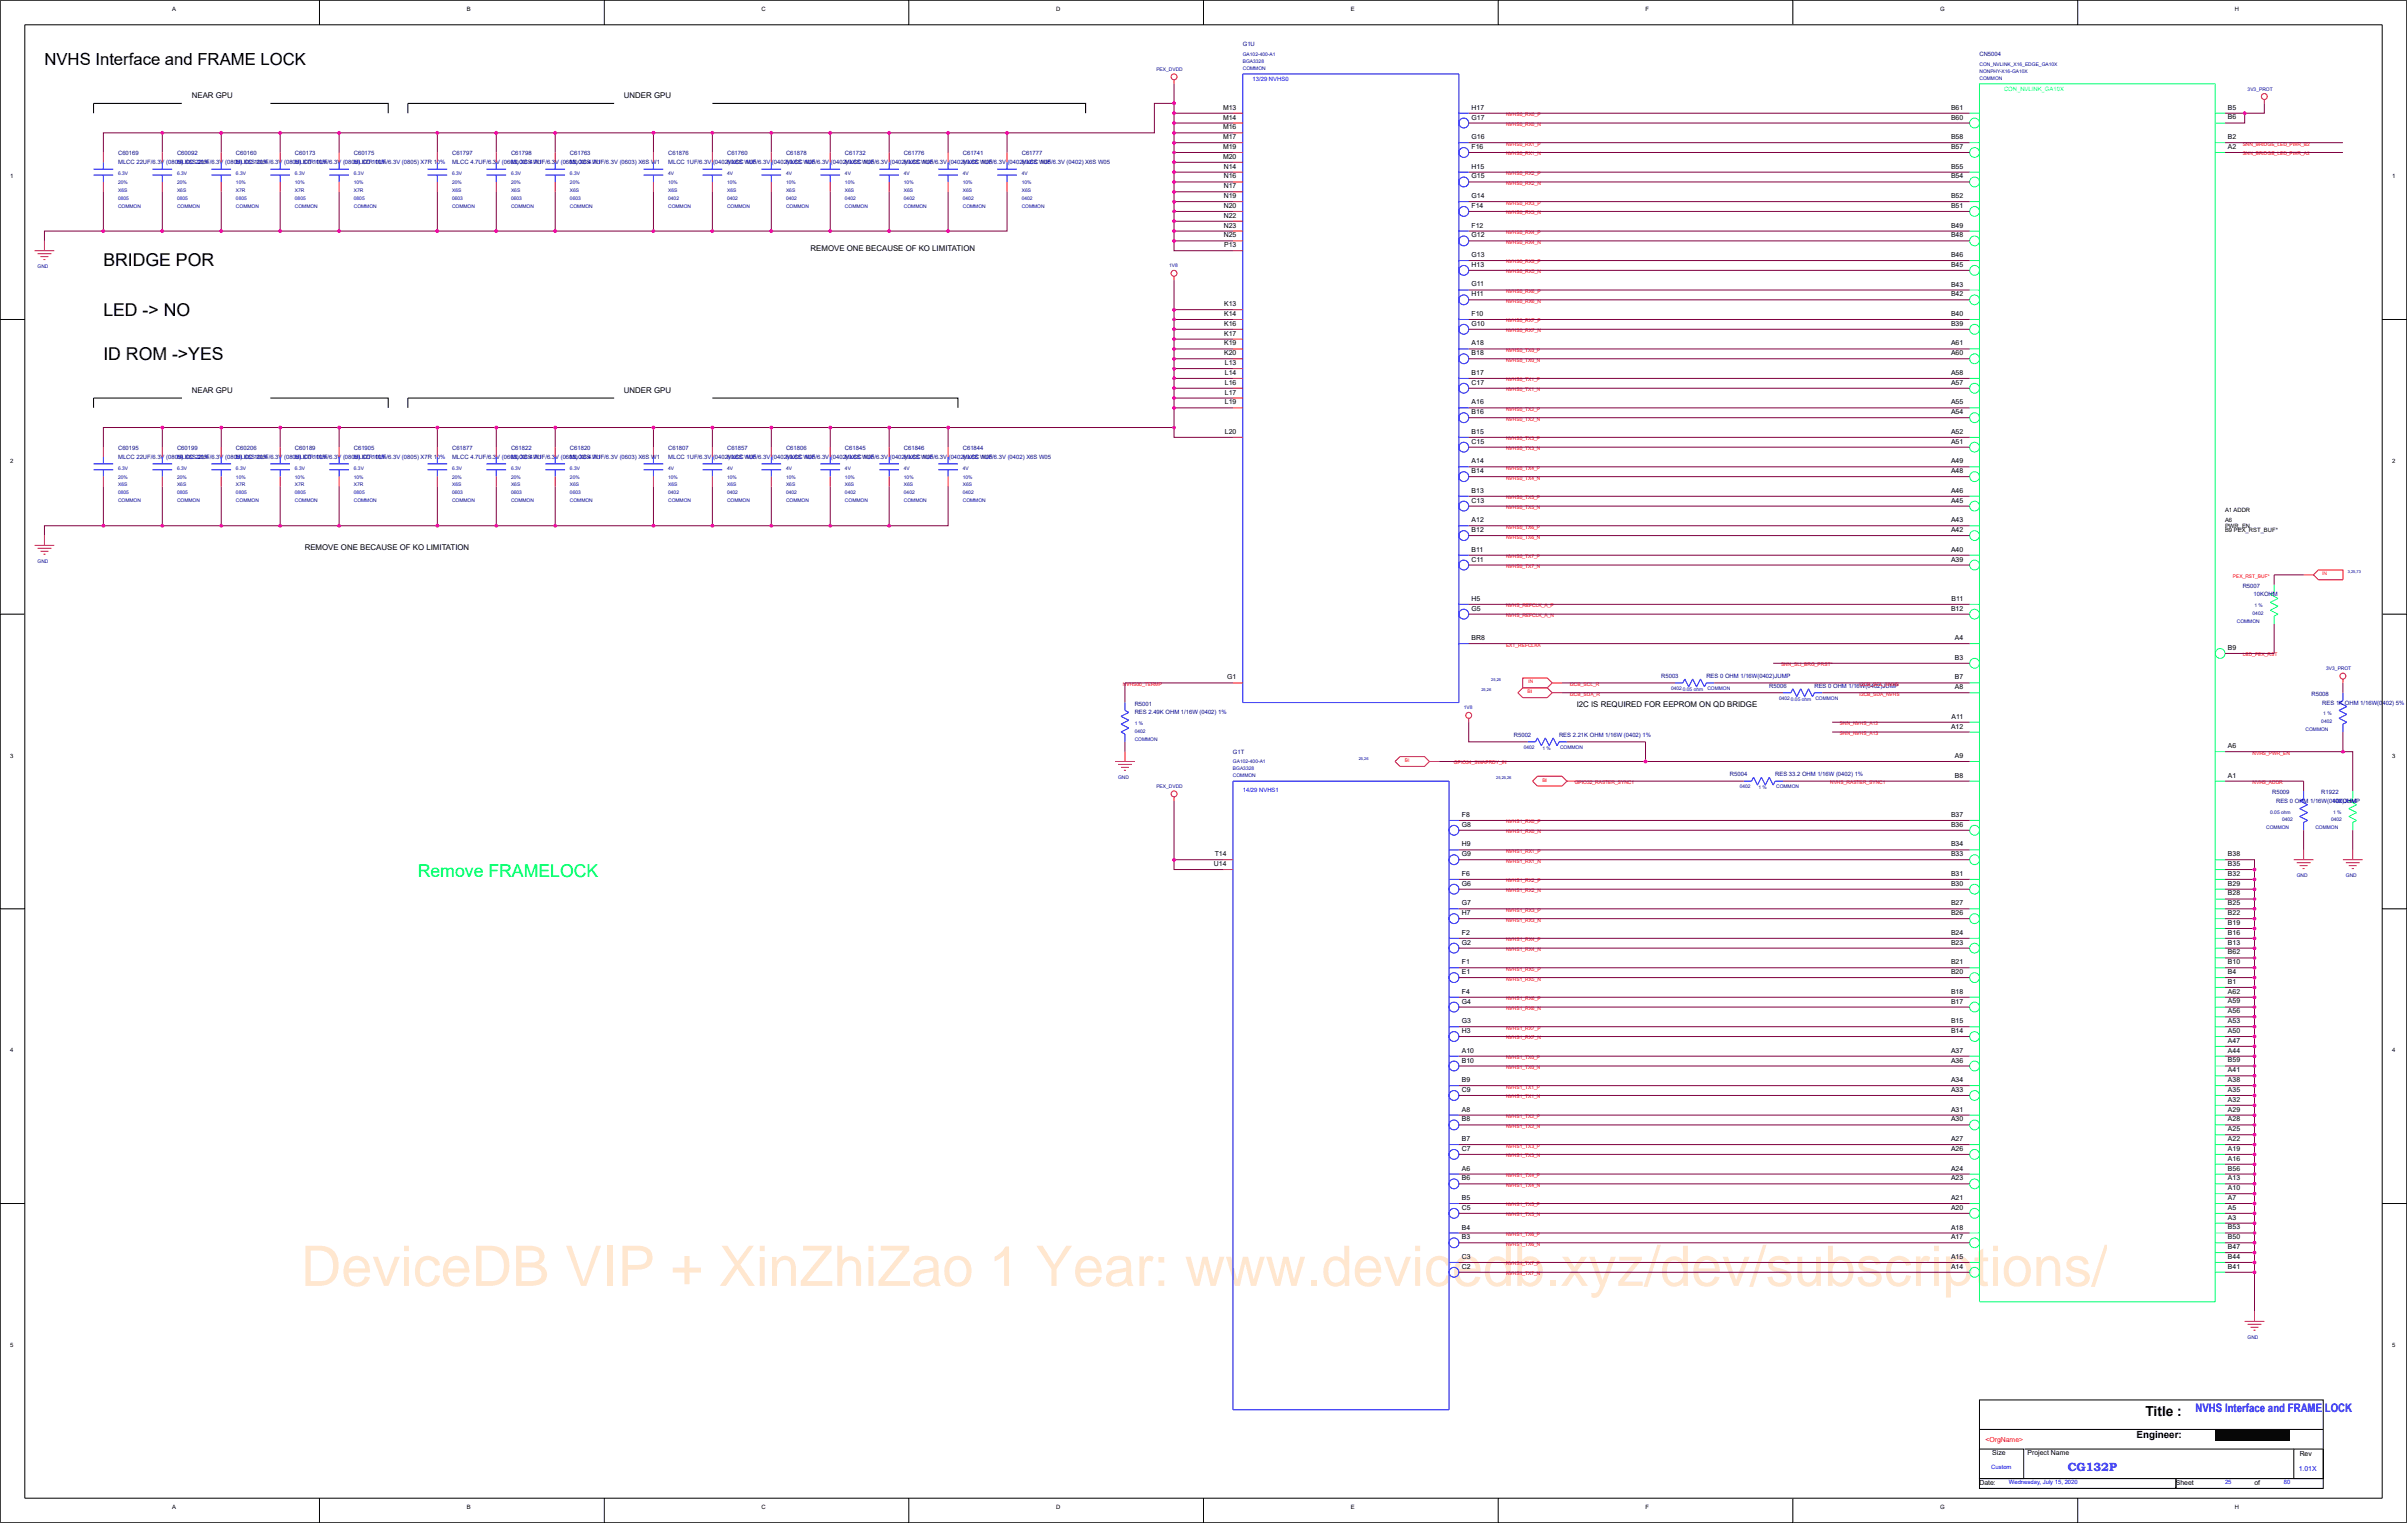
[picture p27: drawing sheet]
<svg xmlns="http://www.w3.org/2000/svg" width="271mm" height="172mm" viewBox="0 0 271 172" stroke-linecap="round" stroke-linejoin="round" font-family="sans-serif">
<defs><g id="words">
<text font-size="6.3" fill="#ff8000" x="33.9" y="145">DeviceDB VIP + XinZhiZao 1 Year: www.devicedb.xyz/dev/subscriptions/</text>
<g font-size="2">
<text x="11.7" y="35.6">LED -&gt; NO</text>
<text x="11.7" y="30">BRIDGE POR</text>
<text x="11.7" y="40.6">ID ROM -&gt;YES</text>
</g>
<text font-size="2" fill="#0f0" x="47.1" y="98.9">Remove FRAMELOCK</text>
<text font-size="1.9" x="5" y="7.3">NVHS Interface and FRAME LOCK</text>
<text font-size="1.6" x="241.9" y="159.6">Title :</text>
<g font-size="1.3" fill="#00f">
<text x="247.5" y="159.1">NVHS Interface and FRAME LOCK</text>
<text x="233.1" y="165.8">CG132P</text>
</g>
<text font-size="1.1" x="240.9" y="162.1">Engineer:</text>
<g font-size=".9">
<text x="21.6" y="11.1">NEAR GPU</text>
<text x="70.3" y="11.1">UNDER GPU</text>
<text x="91.4" y="28.3">REMOVE ONE BECAUSE OF KO LIMITATION</text>
<text x="21.6" y="44.3">NEAR GPU</text>
<text x="70.3" y="44.3">UNDER GPU</text>
<text x="34.4" y="62">REMOVE ONE BECAUSE OF KO LIMITATION</text>
<text x="177.7" y="79.8">I2C IS REQUIRED FOR EEPROM ON QD BRIDGE</text>
</g>
<g font-size=".8">
<text x="137.9" y="17.9">M20</text>
<text x="137.9" y="16.8">M19</text>
<text x="137.9" y="15.7">M17</text>
<text x="137.9" y="14.6">M16</text>
<text x="137.9" y="13.5">M14</text>
<text x="137.9" y="12.4">M13</text>
<text x="165.9" y="16.8">F16</text>
<text x="165.9" y="15.7">G16</text>
<text x="165.9" y="13.5">G17</text>
<text x="165.9" y="12.4">H17</text>
<text x="219.9" y="16.8">B57</text>
<text x="219.9" y="15.7">B58</text>
<text x="219.9" y="13.5">B60</text>
<text x="219.9" y="12.4">B61</text>
<text x="251.2" y="16.8">A2</text>
<text x="251.2" y="15.7">B2</text>
<text x="251.2" y="13.5">B6</text>
<text x="251.2" y="12.4">B5</text>
<text x="138" y="23.4">N20</text>
<text x="138" y="22.3">N19</text>
<text x="138" y="21.2">N17</text>
<text x="138" y="20.1">N16</text>
<text x="138" y="19">N14</text>
<text x="165.9" y="23.4">F14</text>
<text x="165.9" y="22.3">G14</text>
<text x="165.9" y="20.1">G15</text>
<text x="165.9" y="19">H15</text>
<text x="219.9" y="23.4">B51</text>
<text x="219.9" y="22.3">B52</text>
<text x="219.9" y="20.1">B54</text>
<text x="219.9" y="19">B55</text>
<text x="138" y="26.8">N25</text>
<text x="138" y="25.7">N23</text>
<text x="138" y="24.6">N22</text>
<text x="138" y="27.9">P13</text>
<text x="165.9" y="29">G13</text>
<text x="165.9" y="26.8">G12</text>
<text x="165.9" y="25.7">F12</text>
<text x="219.9" y="29">B46</text>
<text x="219.9" y="26.8">B48</text>
<text x="219.9" y="25.7">B49</text>
<text x="138" y="35.6">K14</text>
<text x="138" y="34.5">K13</text>
<text x="165.9" y="35.6">F10</text>
<text x="165.9" y="33.4">H11</text>
<text x="165.9" y="32.3">G11</text>
<text x="165.9" y="30.1">H13</text>
<text x="219.9" y="35.6">B40</text>
<text x="219.9" y="33.4">B42</text>
<text x="219.9" y="32.3">B43</text>
<text x="219.9" y="30.1">B45</text>
<text x="138" y="40.1">K20</text>
<text x="138" y="38.9">K19</text>
<text x="138" y="37.8">K17</text>
<text x="138" y="36.7">K16</text>
<text x="138.1" y="41.2">L13</text>
<text x="165.9" y="40">B18</text>
<text x="165.9" y="38.9">A18</text>
<text x="165.9" y="36.7">G10</text>
<text x="219.9" y="40.1">A60</text>
<text x="219.9" y="38.9">A61</text>
<text x="219.9" y="36.7">B39</text>
<text x="138.1" y="45.6">L19</text>
<text x="138.1" y="44.5">L17</text>
<text x="138.1" y="43.4">L16</text>
<text x="138.1" y="42.3">L14</text>
<text x="165.9" y="46.7">B16</text>
<text x="165.9" y="45.6">A16</text>
<text x="165.9" y="43.4">C17</text>
<text x="165.9" y="42.3">B17</text>
<text x="219.9" y="46.7">A54</text>
<text x="219.9" y="45.6">A55</text>
<text x="219.9" y="43.4">A57</text>
<text x="219.9" y="42.3">A58</text>
<text x="138.1" y="48.9">L20</text>
<text x="165.9" y="53.3">B14</text>
<text x="165.9" y="52.2">A14</text>
<text x="165.9" y="50">C15</text>
<text x="165.9" y="48.9">B15</text>
<text x="219.9" y="53.3">A48</text>
<text x="219.9" y="52.2">A49</text>
<text x="219.9" y="50">A51</text>
<text x="219.9" y="48.9">A52</text>
<text x="165.9" y="60">B12</text>
<text x="165.9" y="58.9">A12</text>
<text x="165.9" y="56.7">C13</text>
<text x="165.9" y="55.5">B13</text>
<text x="219.9" y="60">A42</text>
<text x="219.9" y="58.9">A43</text>
<text x="219.9" y="56.7">A45</text>
<text x="219.9" y="55.6">A46</text>
<text x="165.9" y="63.3">C11</text>
<text x="165.9" y="62.2">B11</text>
<text x="219.9" y="63.3">A39</text>
<text x="219.9" y="62.2">A40</text>
<text x="165.9" y="68.8">G5</text>
<text x="165.9" y="67.7">H5</text>
<text x="219.9" y="68.8">B12</text>
<text x="220" y="67.7">B11</text>
<text x="138.3" y="76.6">G1</text>
<text x="165.9" y="72.2">BR8</text>
<text x="220.4" y="77.7">A8</text>
<text x="220.4" y="76.6">B7</text>
<text x="220.4" y="74.4">B3</text>
<text x="220.4" y="72.2">A4</text>
<text x="251.2" y="73.3">B9</text>
<text x="219.9" y="82.1">A12</text>
<text x="220" y="81">A11</text>
<text x="220.4" y="87.7">B8</text>
<text x="220.4" y="85.5">A9</text>
<text x="251.2" y="87.6">A1</text>
<text x="251.2" y="84.3">A6</text>
<text x="164.8" y="95.4">H9</text>
<text x="164.8" y="93.2">G8</text>
<text x="164.8" y="92.1">F8</text>
<text x="219.9" y="95.4">B34</text>
<text x="219.9" y="93.2">B36</text>
<text x="219.9" y="92.1">B37</text>
<text x="136.9" y="97.6">U14</text>
<text x="136.9" y="96.5">T14</text>
<text x="164.8" y="99.8">G6</text>
<text x="164.8" y="98.7">F6</text>
<text x="164.8" y="96.5">G9</text>
<text x="219.9" y="99.8">B30</text>
<text x="219.9" y="98.7">B31</text>
<text x="219.9" y="96.5">B33</text>
<text x="251.2" y="100.9">B28</text>
<text x="251.2" y="99.8">B29</text>
<text x="251.2" y="98.7">B32</text>
<text x="251.2" y="97.6">B35</text>
<text x="251.2" y="96.5">B38</text>
<text x="164.8" y="106.5">G2</text>
<text x="164.8" y="105.4">F2</text>
<text x="164.8" y="103.2">H7</text>
<text x="164.8" y="102.1">G7</text>
<text x="219.9" y="106.5">B23</text>
<text x="219.9" y="105.4">B24</text>
<text x="219.9" y="103.2">B26</text>
<text x="219.9" y="102.1">B27</text>
<text x="251.2" y="107.6">B62</text>
<text x="251.2" y="106.5">B13</text>
<text x="251.2" y="105.4">B16</text>
<text x="251.2" y="104.3">B19</text>
<text x="251.2" y="103.2">B22</text>
<text x="251.2" y="102">B25</text>
<text x="164.8" y="113.1">G4</text>
<text x="164.8" y="112">F4</text>
<text x="164.8" y="109.8">E1</text>
<text x="164.8" y="108.7">F1</text>
<text x="219.9" y="113.1">B17</text>
<text x="219.9" y="112">B18</text>
<text x="219.9" y="109.8">B20</text>
<text x="219.9" y="108.7">B21</text>
<text x="251.2" y="113.1">A59</text>
<text x="251.2" y="112">A62</text>
<text x="251.2" y="110.9">B1</text>
<text x="251.2" y="109.8">B4</text>
<text x="251.2" y="108.7">B10</text>
<text x="164.8" y="119.8">B10</text>
<text x="164.8" y="118.7">A10</text>
<text x="164.8" y="116.5">H3</text>
<text x="164.8" y="115.3">G3</text>
<text x="219.9" y="119.8">A36</text>
<text x="219.9" y="118.7">A37</text>
<text x="219.9" y="116.5">B14</text>
<text x="219.9" y="115.4">B15</text>
<text x="251.2" y="119.8">B59</text>
<text x="251.2" y="118.7">A44</text>
<text x="251.2" y="117.6">A47</text>
<text x="251.2" y="116.4">A50</text>
<text x="251.2" y="115.3">A53</text>
<text x="251.2" y="114.2">A56</text>
<text x="164.8" y="125.3">A8</text>
<text x="164.8" y="123.1">C9</text>
<text x="164.8" y="122">B9</text>
<text x="219.9" y="125.3">A31</text>
<text x="219.9" y="123.1">A33</text>
<text x="219.9" y="122">A34</text>
<text x="251.2" y="125.3">A29</text>
<text x="251.2" y="124.2">A32</text>
<text x="251.2" y="123.1">A35</text>
<text x="251.2" y="122">A38</text>
<text x="251.2" y="120.9">A41</text>
<text x="164.8" y="132">A6</text>
<text x="164.8" y="129.7">C7</text>
<text x="164.8" y="128.6">B7</text>
<text x="164.8" y="126.4">B8</text>
<text x="219.9" y="132">A24</text>
<text x="219.9" y="129.7">A26</text>
<text x="219.9" y="128.6">A27</text>
<text x="219.9" y="126.4">A30</text>
<text x="251.2" y="131.9">B56</text>
<text x="251.2" y="130.8">A16</text>
<text x="251.2" y="129.7">A19</text>
<text x="251.2" y="128.6">A22</text>
<text x="251.2" y="127.5">A25</text>
<text x="251.2" y="126.4">A28</text>
<text x="164.8" y="136.4">C5</text>
<text x="164.8" y="135.3">B5</text>
<text x="164.8" y="133.1">B6</text>
<text x="219.9" y="136.4">A20</text>
<text x="219.9" y="135.3">A21</text>
<text x="219.9" y="133.1">A23</text>
<text x="251.2" y="137.5">A3</text>
<text x="251.2" y="136.4">A5</text>
<text x="251.2" y="135.3">A7</text>
<text x="251.2" y="134.2">A10</text>
<text x="251.2" y="133.1">A13</text>
<text x="164.8" y="143">C2</text>
<text x="164.8" y="141.9">C3</text>
<text x="164.8" y="139.7">B3</text>
<text x="164.8" y="138.6">B4</text>
<text x="219.9" y="143">A14</text>
<text x="219.9" y="141.9">A15</text>
<text x="219.9" y="139.7">A17</text>
<text x="219.9" y="138.6">A18</text>
<text x="251.2" y="143">B41</text>
<text x="251.2" y="141.9">B44</text>
<text x="251.2" y="140.8">B47</text>
<text x="251.2" y="139.7">B50</text>
<text x="251.2" y="138.6">B53</text>
<text x="223.1" y="167.4">Date:</text>
<text x="224.6" y="164.1">Size</text>
<text x="228.6" y="164.1">Project Name</text>
<text x="245.3" y="167.4">Sheet</text>
<text x="254.2" y="167.4">of</text>
<text x="259.2" y="164.2">Rev</text>
</g>
<text font-size=".8" fill="#f00" x="223.8" y="162.6">&lt;OrgName&gt;</text>
<text font-size=".8" fill="#00f" x="259.1" y="165.8">1.01X</text>
<g font-size=".7">
<text x="19.4" y="1.2">A</text>
<text x="52.6" y="1.2">B</text>
<text x="85.8" y="1.2">C</text>
<text x="119.1" y="1.2">D</text>
<text x="152.3" y="1.2">E</text>
<text x="185.5" y="1.2">F</text>
<text x="218.7" y="1.2">G</text>
<text x="251.9" y="1.2">H</text>
<text x="1.1" y="20.1">1</text>
<text x="269.7" y="20.1">1</text>
<text x="1.1" y="52.2">2</text>
<text x="269.7" y="52.2">2</text>
<text x="250.8" y="58.8">A6</text>
<text x="250.8" y="59.5">PWR_EN</text>
<text x="250.8" y="57.7">A1 ADDR</text>
<text x="250.8" y="59.9">B9 PEX_RST_BUF*</text>
<text x="1.1" y="85.4">3</text>
<text x="269.7" y="85.4">3</text>
<text x="1.1" y="118.6">4</text>
<text x="269.7" y="118.6">4</text>
<text x="1.1" y="151.8">5</text>
<text x="269.7" y="151.8">5</text>
<text x="19.4" y="170.1">A</text>
<text x="52.6" y="170.1">B</text>
<text x="85.8" y="170.1">C</text>
<text x="119.1" y="170.1">D</text>
<text x="152.3" y="170.1">E</text>
<text x="185.5" y="170.1">F</text>
<text x="218.7" y="170.1">G</text>
<text x="251.9" y="170.1">H</text>
</g>
<g font-size=".7" fill="#0000a0">
<text x="140.1" y="5.2">G1U</text>
<text x="223.1" y="6.3">CN5004</text>
<text x="13.3" y="17.5">C60169</text>
<text x="20" y="17.5">C60092</text>
<text x="26.6" y="17.5">C60160</text>
<text x="33.2" y="17.5">C60173</text>
<text x="39.9" y="17.5">C60175</text>
<text x="51" y="17.5">C61797</text>
<text x="57.6" y="17.5">C61798</text>
<text x="64.3" y="17.5">C61763</text>
<text x="75.3" y="17.5">C61876</text>
<text x="82" y="17.5">C61760</text>
<text x="88.6" y="17.5">C61878</text>
<text x="95.3" y="17.5">C61732</text>
<text x="101.9" y="17.5">C61776</text>
<text x="108.5" y="17.5">C61741</text>
<text x="115.2" y="17.5">C61777</text>
<text x="13.3" y="18.5">MLCC 22UF/6.3V (0805) X6S 20%</text>
<text x="20" y="18.5">MLCC 22UF/6.3V (0805) X6S 20%</text>
<text x="26.6" y="18.5">MLCC 10UF/6.3V (0805) X7R 10%</text>
<text x="33.2" y="18.5">MLCC 10UF/6.3V (0805) X7R 10%</text>
<text x="39.9" y="18.5">MLCC 10UF/6.3V (0805) X7R 10%</text>
<text x="51" y="18.5">MLCC 4.7UF/6.3V (0603) X6S W1</text>
<text x="57.6" y="18.5">MLCC 4.7UF/6.3V (0603) X6S W1</text>
<text x="64.3" y="18.5">MLCC 4.7UF/6.3V (0603) X6S W1</text>
<text x="75.3" y="18.5">MLCC 1UF/6.3V (0402) X6S W05</text>
<text x="82" y="18.5">MLCC 1UF/6.3V (0402) X6S W05</text>
<text x="88.6" y="18.5">MLCC 1UF/6.3V (0402) X6S W05</text>
<text x="95.3" y="18.5">MLCC 1UF/6.3V (0402) X6S W05</text>
<text x="101.9" y="18.5">MLCC 1UF/6.3V (0402) X6S W05</text>
<text x="108.5" y="18.5">MLCC 1UF/6.3V (0402) X6S W05</text>
<text x="115.2" y="18.5">MLCC 1UF/6.3V (0402) X6S W05</text>
<text x="13.3" y="50.7">C60195</text>
<text x="13.3" y="51.7">MLCC 22UF/6.3V (0805) X6S 20%</text>
<text x="20" y="50.7">C60199</text>
<text x="20" y="51.7">MLCC 22UF/6.3V (0805) X6S 20%</text>
<text x="26.6" y="50.7">C60206</text>
<text x="26.6" y="51.7">MLCC 10UF/6.3V (0805) X7R 10%</text>
<text x="33.2" y="50.7">C60189</text>
<text x="33.2" y="51.7">MLCC 10UF/6.3V (0805) X7R 10%</text>
<text x="39.9" y="50.7">C61905</text>
<text x="39.9" y="51.7">MLCC 10UF/6.3V (0805) X7R 10%</text>
<text x="51" y="50.7">C61877</text>
<text x="51" y="51.7">MLCC 4.7UF/6.3V (0603) X6S W1</text>
<text x="57.6" y="50.7">C61822</text>
<text x="57.6" y="51.7">MLCC 4.7UF/6.3V (0603) X6S W1</text>
<text x="64.3" y="50.7">C61820</text>
<text x="64.3" y="51.7">MLCC 4.7UF/6.3V (0603) X6S W1</text>
<text x="75.3" y="50.7">C61807</text>
<text x="75.3" y="51.7">MLCC 1UF/6.3V (0402) X6S W05</text>
<text x="82" y="50.7">C61857</text>
<text x="82" y="51.7">MLCC 1UF/6.3V (0402) X6S W05</text>
<text x="88.6" y="50.7">C61806</text>
<text x="88.6" y="51.7">MLCC 1UF/6.3V (0402) X6S W05</text>
<text x="95.3" y="50.7">C61845</text>
<text x="95.3" y="51.7">MLCC 1UF/6.3V (0402) X6S W05</text>
<text x="101.9" y="50.7">C61846</text>
<text x="101.9" y="51.7">MLCC 1UF/6.3V (0402) X6S W05</text>
<text x="108.5" y="50.7">C61844</text>
<text x="108.5" y="51.7">MLCC 1UF/6.3V (0402) X6S W05</text>
<text x="252.8" y="66.2">R5007</text>
<text x="254" y="67.2">10KOHM</text>
<text x="187.3" y="76.4">R5003</text>
<text x="192.4" y="76.4">RES 0 OHM 1/16W(0402)JUMP</text>
<text x="199.5" y="77.5">R5006</text>
<text x="204.5" y="77.5">RES 0 OHM 1/16W(0402)JUMP</text>
<text x="127.9" y="79.5">R5001</text>
<text x="127.9" y="80.5">RES 2.49K OHM 1/16W (0402) 1%</text>
<text x="170.7" y="83.1">R5002</text>
<text x="175.8" y="83.1">RES 2.21K OHM 1/16W (0402) 1%</text>
<text x="260.6" y="78.4">R5008</text>
<text x="261.8" y="79.4">RES 1K OHM 1/16W(0402) 5%</text>
<text x="139" y="85">G1T</text>
<text x="195" y="87.5">R5004</text>
<text x="200.1" y="87.5">RES 33.2 OHM 1/16W (0402) 1%</text>
<text x="256.1" y="89.5">R5009</text>
<text x="261.7" y="89.5">R1922</text>
<text x="256.6" y="90.5">RES 0 OHM 1/16W(0402)JUMP</text>
<text x="262.9" y="90.5">10KOHM</text>
</g>
<g font-size=".7" fill="#00f">
<text x="141.2" y="9.1">13/29 NVHS0</text>
<text x="140.1" y="89.3">14/29 NVHS1</text>
<text x="224.5" y="165.6">Custom</text>
<text x="226.5" y="167.3">Wednesday, July 15, 2020</text>
<text x="250.8" y="167.3">25</text>
<text x="257.5" y="167.3">80</text>
</g>
<text font-size=".7" fill="#00ff80" x="225.9" y="10.2">CON_NVLINK_GA10X</text>
<g font-size=".6" fill="#0000a0">
<text x="130.4" y="8">PEX_DVDD</text>
<text x="140.1" y="7.9">COMMON</text>
<text x="140.1" y="7.1">BGA3328</text>
<text x="140.1" y="6.3">GA102-400-A1</text>
<text x="223.1" y="9">COMMON</text>
<text x="223.1" y="8.2">NONPHY-X16-GA10X</text>
<text x="223.1" y="7.4">CON_NVLINK_X16_EDGE_GA10X</text>
<text x="253.4" y="10.2">3V3_PROT</text>
<text x="13.3" y="23.4">COMMON</text>
<text x="13.3" y="22.5">0805</text>
<text x="13.3" y="21.6">X6S</text>
<text x="13.3" y="20.7">20%</text>
<text x="13.3" y="19.7">6.3V</text>
<text x="20" y="22.5">0805</text>
<text x="20" y="21.6">X6S</text>
<text x="20" y="20.7">20%</text>
<text x="20" y="23.4">COMMON</text>
<text x="20" y="19.7">6.3V</text>
<text x="26.6" y="23.4">COMMON</text>
<text x="26.6" y="21.6">X7R</text>
<text x="26.6" y="19.7">6.3V</text>
<text x="26.6" y="20.7">10%</text>
<text x="26.6" y="22.5">0805</text>
<text x="33.2" y="23.4">COMMON</text>
<text x="33.2" y="22.5">0805</text>
<text x="33.2" y="21.6">X7R</text>
<text x="33.2" y="19.7">6.3V</text>
<text x="33.2" y="20.7">10%</text>
<text x="39.9" y="23.4">COMMON</text>
<text x="39.9" y="20.7">10%</text>
<text x="39.9" y="19.7">6.3V</text>
<text x="39.9" y="21.6">X7R</text>
<text x="39.9" y="22.5">0805</text>
<text x="51" y="23.4">COMMON</text>
<text x="51" y="21.6">X6S</text>
<text x="51" y="20.7">20%</text>
<text x="51" y="22.5">0603</text>
<text x="51" y="19.7">6.3V</text>
<text x="57.6" y="23.4">COMMON</text>
<text x="57.6" y="22.5">0603</text>
<text x="57.6" y="21.6">X6S</text>
<text x="57.6" y="20.7">20%</text>
<text x="57.6" y="19.7">6.3V</text>
<text x="64.3" y="23.4">COMMON</text>
<text x="64.3" y="20.7">20%</text>
<text x="64.3" y="19.7">6.3V</text>
<text x="64.3" y="21.6">X6S</text>
<text x="64.3" y="22.5">0603</text>
<text x="75.3" y="23.4">COMMON</text>
<text x="75.3" y="22.5">0402</text>
<text x="75.3" y="20.7">10%</text>
<text x="75.3" y="19.7">4V</text>
<text x="75.3" y="21.6">X6S</text>
<text x="82" y="23.4">COMMON</text>
<text x="82" y="22.5">0402</text>
<text x="82" y="21.6">X6S</text>
<text x="82" y="20.7">10%</text>
<text x="82" y="19.7">4V</text>
<text x="88.6" y="23.4">COMMON</text>
<text x="88.6" y="22.5">0402</text>
<text x="88.6" y="21.6">X6S</text>
<text x="88.6" y="19.7">4V</text>
<text x="88.6" y="20.7">10%</text>
<text x="95.3" y="23.4">COMMON</text>
<text x="95.3" y="22.5">0402</text>
<text x="95.3" y="21.6">X6S</text>
<text x="95.3" y="20.7">10%</text>
<text x="95.3" y="19.7">4V</text>
<text x="101.9" y="23.4">COMMON</text>
<text x="101.9" y="22.5">0402</text>
<text x="101.9" y="21.6">X6S</text>
<text x="101.9" y="19.7">4V</text>
<text x="101.9" y="20.7">10%</text>
<text x="108.5" y="23.4">COMMON</text>
<text x="108.5" y="20.7">10%</text>
<text x="108.5" y="19.7">4V</text>
<text x="108.5" y="21.6">X6S</text>
<text x="108.5" y="22.5">0402</text>
<text x="115.2" y="23.4">COMMON</text>
<text x="115.2" y="22.5">0402</text>
<text x="115.2" y="21.6">X6S</text>
<text x="115.2" y="20.7">10%</text>
<text x="115.2" y="19.7">4V</text>
<text x="4.2" y="30.3">GND</text>
<text x="131.8" y="30.1">1V8</text>
<text x="13.3" y="53">6.3V</text>
<text x="13.3" y="54">20%</text>
<text x="20" y="54">20%</text>
<text x="20" y="53">6.3V</text>
<text x="26.6" y="53">6.3V</text>
<text x="26.6" y="54">10%</text>
<text x="33.2" y="53">6.3V</text>
<text x="33.2" y="54">10%</text>
<text x="39.9" y="54">10%</text>
<text x="39.9" y="53">6.3V</text>
<text x="51" y="54">20%</text>
<text x="51" y="53">6.3V</text>
<text x="57.6" y="54">20%</text>
<text x="57.6" y="53">6.3V</text>
<text x="64.3" y="54">20%</text>
<text x="64.3" y="53">6.3V</text>
<text x="75.3" y="53">4V</text>
<text x="75.3" y="54">10%</text>
<text x="82" y="54">10%</text>
<text x="82" y="53">4V</text>
<text x="88.6" y="53">4V</text>
<text x="88.6" y="54">10%</text>
<text x="95.3" y="53">4V</text>
<text x="95.3" y="54">10%</text>
<text x="101.9" y="53">4V</text>
<text x="101.9" y="54">10%</text>
<text x="108.5" y="53">4V</text>
<text x="108.5" y="54">10%</text>
<text x="13.3" y="55.7">0805</text>
<text x="13.3" y="54.8">X6S</text>
<text x="13.3" y="56.6">COMMON</text>
<text x="20" y="55.7">0805</text>
<text x="20" y="56.6">COMMON</text>
<text x="20" y="54.8">X6S</text>
<text x="26.6" y="55.7">0805</text>
<text x="26.6" y="54.8">X7R</text>
<text x="26.6" y="56.6">COMMON</text>
<text x="33.2" y="56.6">COMMON</text>
<text x="33.2" y="55.7">0805</text>
<text x="33.2" y="54.8">X7R</text>
<text x="39.9" y="55.7">0805</text>
<text x="39.9" y="54.8">X7R</text>
<text x="39.9" y="56.6">COMMON</text>
<text x="51" y="54.8">X6S</text>
<text x="51" y="56.6">COMMON</text>
<text x="51" y="55.7">0603</text>
<text x="57.6" y="54.8">X6S</text>
<text x="57.6" y="56.6">COMMON</text>
<text x="57.6" y="55.7">0603</text>
<text x="64.3" y="56.6">COMMON</text>
<text x="64.3" y="55.7">0603</text>
<text x="64.3" y="54.8">X6S</text>
<text x="75.3" y="56.6">COMMON</text>
<text x="75.3" y="54.8">X6S</text>
<text x="75.3" y="55.7">0402</text>
<text x="82" y="56.6">COMMON</text>
<text x="82" y="54.8">X6S</text>
<text x="82" y="55.7">0402</text>
<text x="88.6" y="54.8">X6S</text>
<text x="88.6" y="55.7">0402</text>
<text x="88.6" y="56.6">COMMON</text>
<text x="95.3" y="56.6">COMMON</text>
<text x="95.3" y="55.7">0402</text>
<text x="95.3" y="54.8">X6S</text>
<text x="101.9" y="54.8">X6S</text>
<text x="101.9" y="56.6">COMMON</text>
<text x="101.9" y="55.7">0402</text>
<text x="108.5" y="56.6">COMMON</text>
<text x="108.5" y="54.8">X6S</text>
<text x="108.5" y="55.7">0402</text>
<text x="4.2" y="63.5">GND</text>
<text x="252.2" y="70.2">COMMON</text>
<text x="253.9" y="69.3">0402</text>
<text x="254.2" y="68.5">1 %</text>
<text x="188.4" y="77.8">0402</text>
<text x="189.7" y="77.9">0.05 ohm</text>
<text x="192.5" y="77.8">COMMON</text>
<text x="262.2" y="75.5">3V3_PROT</text>
<text x="127.9" y="83.5">COMMON</text>
<text x="127.9" y="82.6">0402</text>
<text x="127.9" y="81.7">1 %</text>
<text x="165" y="80">1V8</text>
<text x="200.6" y="78.9">0402</text>
<text x="201.9" y="79">0.05 ohm</text>
<text x="204.7" y="78.9">COMMON</text>
<text x="259.9" y="82.4">COMMON</text>
<text x="261.7" y="81.5">0402</text>
<text x="261.9" y="80.6">1 %</text>
<text x="126" y="87.8">GND</text>
<text x="130.4" y="88.8">PEX_DVDD</text>
<text x="139" y="87.6">COMMON</text>
<text x="139" y="86.8">BGA3328</text>
<text x="139" y="86.1">GA102-400-A1</text>
<text x="171.8" y="84.4">0402</text>
<text x="173.9" y="84.5">1 %</text>
<text x="175.9" y="84.4">COMMON</text>
<text x="196.1" y="88.8">0402</text>
<text x="198.2" y="88.9">1 %</text>
<text x="200.2" y="88.8">COMMON</text>
<text x="255.5" y="93.5">COMMON</text>
<text x="255.9" y="91.7">0.05 ohm</text>
<text x="257.3" y="92.6">0402</text>
<text x="261" y="93.5">COMMON</text>
<text x="262.8" y="92.6">0402</text>
<text x="263" y="91.7">1 %</text>
<text x="258.9" y="98.9">GND</text>
<text x="264.4" y="98.9">GND</text>
<text x="253.4" y="151">GND</text>
</g>
<g font-size=".6" fill="#f00">
<text x="169.8" y="14.2">NVHS0_RX0_N</text>
<text x="169.8" y="13.1">NVHS0_RX0_P</text>
<text x="169.8" y="17.5">NVHS0_RX1_N</text>
<text x="169.8" y="16.4">NVHS0_RX1_P</text>
<text x="252.8" y="17.5">SNN_BRIDGE_LED_PWR_A2</text>
<text x="252.8" y="16.4">SNN_BRIDGE_LED_PWR_B2</text>
<text x="169.8" y="20.8">NVHS0_RX2_N</text>
<text x="169.8" y="19.7">NVHS0_RX2_P</text>
<text x="169.8" y="23.1">NVHS0_RX3_P</text>
<text x="169.8" y="24.2">NVHS0_RX3_N</text>
<text x="169.8" y="27.5">NVHS0_RX4_N</text>
<text x="169.8" y="26.4">NVHS0_RX4_P</text>
<text x="169.8" y="29.7">NVHS0_RX5_P</text>
<text x="169.8" y="30.8">NVHS0_RX5_N</text>
<text x="169.8" y="34.1">NVHS0_RX6_N</text>
<text x="169.8" y="33">NVHS0_RX6_P</text>
<text x="169.8" y="37.5">NVHS0_RX7_N</text>
<text x="169.8" y="36.3">NVHS0_RX7_P</text>
<text x="169.8" y="40.8">NVHS0_TX0_N</text>
<text x="169.8" y="39.7">NVHS0_TX0_P</text>
<text x="169.8" y="44.1">NVHS0_TX1_N</text>
<text x="169.8" y="43">NVHS0_TX1_P</text>
<text x="169.8" y="47.4">NVHS0_TX2_N</text>
<text x="169.8" y="46.3">NVHS0_TX2_P</text>
<text x="169.8" y="50.7">NVHS0_TX3_N</text>
<text x="169.8" y="49.6">NVHS0_TX3_P</text>
<text x="169.8" y="53">NVHS0_TX4_P</text>
<text x="169.8" y="54.1">NVHS0_TX4_N</text>
<text x="169.8" y="57.4">NVHS0_TX5_N</text>
<text x="169.8" y="56.3">NVHS0_TX5_P</text>
<text x="169.8" y="59.6">NVHS0_TX6_P</text>
<text x="169.8" y="60.7">NVHS0_TX6_N</text>
<text x="169.8" y="64">NVHS0_TX7_N</text>
<text x="169.8" y="62.9">NVHS0_TX7_P</text>
<text x="251.7" y="65.1">PEX_RST_BUF*</text>
<text x="261.8" y="64.9">IN</text>
<text x="169.8" y="69.6">NVHS_REFCLK_A_N</text>
<text x="169.8" y="68.5">NVHS_REFCLK_A_P</text>
<text x="126.6" y="77.3">NVHS00_TERMP</text>
<text x="169.8" y="72.9">EXT_REFCLKA</text>
<text x="172.3" y="77">IN</text>
<text x="177" y="77.3">I2CB_SCL_R</text>
<text x="200.8" y="75.1">SNN_SLI_BRG_PRST*</text>
<text x="209.6" y="77.3">I2CB_SCL_NVHS</text>
<text x="252.8" y="74">LED_PEX_RST</text>
<text x="172.2" y="78.1">BI</text>
<text x="177" y="78.4">I2CB_SDA_R</text>
<text x="207.4" y="81.7">SNN_NVHS_A12</text>
<text x="207.4" y="82.9">SNN_NVHS_A13</text>
<text x="209.6" y="78.4">I2CB_SDA_NVHS</text>
<text x="158.4" y="85.9">BI</text>
<text x="163.9" y="86.2">GPIO34_SWAPRDY_IN</text>
<text x="173.9" y="88.1">BI</text>
<text x="177.5" y="88.4">GPIO32_RASTER_SYNC1</text>
<text x="206.3" y="88.4">NVHS_RASTER_SYNC1</text>
<text x="253.9" y="88.4">NVHS_ADDR</text>
<text x="253.9" y="85.1">NVHS_PWR_EN</text>
<text x="169.8" y="93.9">NVHS1_RX0_N</text>
<text x="169.8" y="92.8">NVHS1_RX0_P</text>
<text x="169.8" y="97.2">NVHS1_RX1_N</text>
<text x="169.8" y="96.1">NVHS1_RX1_P</text>
<text x="169.8" y="100.6">NVHS1_RX2_N</text>
<text x="169.8" y="99.5">NVHS1_RX2_P</text>
<text x="169.8" y="103.9">NVHS1_RX3_N</text>
<text x="169.8" y="102.8">NVHS1_RX3_P</text>
<text x="169.8" y="107.2">NVHS1_RX4_N</text>
<text x="169.8" y="106.1">NVHS1_RX4_P</text>
<text x="169.8" y="110.5">NVHS1_RX5_N</text>
<text x="169.8" y="109.4">NVHS1_RX5_P</text>
<text x="169.8" y="113.9">NVHS1_RX6_N</text>
<text x="169.8" y="112.7">NVHS1_RX6_P</text>
<text x="169.8" y="117.2">NVHS1_RX7_N</text>
<text x="169.8" y="116.1">NVHS1_RX7_P</text>
<text x="169.8" y="119.4">NVHS1_TX0_P</text>
<text x="169.8" y="120.5">NVHS1_TX0_N</text>
<text x="169.8" y="123.8">NVHS1_TX1_N</text>
<text x="169.8" y="122.7">NVHS1_TX1_P</text>
<text x="169.8" y="127.1">NVHS1_TX2_N</text>
<text x="169.8" y="126">NVHS1_TX2_P</text>
<text x="169.8" y="130.5">NVHS1_TX3_N</text>
<text x="169.8" y="129.4">NVHS1_TX3_P</text>
<text x="169.8" y="133.8">NVHS1_TX4_N</text>
<text x="169.8" y="132.7">NVHS1_TX4_P</text>
<text x="169.8" y="137.1">NVHS1_TX5_N</text>
<text x="169.8" y="136">NVHS1_TX5_P</text>
<text x="169.8" y="140.4">NVHS1_TX6_N</text>
<text x="169.8" y="139.3">NVHS1_TX6_P</text>
<text x="169.8" y="143.8">NVHS1_TX7_N</text>
<text x="169.8" y="142.6">NVHS1_TX7_P</text>
</g>
<g font-size=".4" fill="#0000a0">
<text x="264.7" y="64.6">3,25,73</text>
<text x="167" y="77.9">25,26</text>
<text x="168.1" y="76.8">25,26</text>
<text x="153.2" y="85.6">25,26</text>
<text x="168.7" y="87.8">25,25,26</text>
</g>
</g></defs>
<g fill="none" stroke="#00f" stroke-width=".11">
<path d="M10.5 19.1h2.3M10.5 19.7h2.3M11.7 18.3v.8M11.7 19.7v.8M17.2 19.1h2.2M17.2 19.7h2.2M18.3 18.3v.8M18.3 19.7v.8M23.8 19.1h2.2M23.8 19.7h2.2M24.9 18.3v.8M24.9 19.7v.8"/>
<path d="M30.5 19.1h2.2M30.5 19.7h2.2M31.6 18.3v.8M31.6 19.7v.8M37.1 19.1h2.2M37.1 19.7h2.2M38.2 18.3v.8M38.2 19.7v.8M48.2 19.1h2.2M48.2 19.7h2.2M49.3 18.3v.8M49.3 19.7v.8"/>
<path d="M54.8 19.1h2.3M54.8 19.7h2.3M55.9 18.3v.8M55.9 19.7v.8M61.5 19.1h2.2M61.5 19.7h2.2M62.6 18.3v.8M62.6 19.7v.8M72.6 19.1h2.2M72.6 19.7h2.2M73.7 18.3v.8M73.7 19.7v.8"/>
<path d="M79.2 19.1h2.2M79.2 19.7h2.2M80.3 18.3v.8M80.3 19.7v.8M85.8 19.1h2.3M85.8 19.7h2.3M87 18.3v.8M87 19.7v.8M92.5 19.1h2.2M92.5 19.7h2.2M93.6 18.3v.8M93.6 19.7v.8"/>
<path d="M99.1 19.1h2.2M99.1 19.7h2.2M100.2 18.3v.8M100.2 19.7v.8M105.8 19.1h2.2M105.8 19.7h2.2M106.9 18.3v.8M106.9 19.7v.8M112.4 19.1h2.2M112.4 19.7h2.2M113.5 18.3v.8M113.5 19.7v.8"/>
<path d="M140.1 8.3h24.4v70.9h-24.4zM164.5 19.4h1.1M164.5 16.1h1.1M164.5 12.8h1.1M164.5 36h1.1M164.5 32.7h1.1M164.5 29.4h1.1M164.5 26h1.1M164.5 39.3h1.1M164.5 22.7h1.1M10.5 52.3h2.3M10.5 53h2.3"/>
<path d="M11.7 51.5v.8M11.7 53v.7M17.2 52.3h2.2M17.2 53h2.2M18.3 51.5v.8M18.3 53v.7M23.8 52.3h2.2M23.8 53h2.2M24.9 51.5v.8M24.9 53v.7M30.5 52.3h2.2M30.5 53h2.2"/>
<path d="M31.6 51.5v.8M31.6 53v.7M37.1 52.3h2.2M37.1 53h2.2M38.2 51.5v.8M38.2 53v.7M48.2 52.3h2.2M48.2 53h2.2M49.3 51.5v.8M49.3 53v.7M54.8 52.3h2.3M54.8 53h2.3"/>
<path d="M55.9 51.5v.8M55.9 53v.7M61.5 52.3h2.2M61.5 53h2.2M62.6 51.5v.8M62.6 53v.7M72.6 52.3h2.2M72.6 53h2.2M73.7 51.5v.8M73.7 53v.7M79.2 52.3h2.2M79.2 53h2.2"/>
<path d="M80.3 51.5v.8M80.3 53v.7M85.8 52.3h2.3M85.8 53h2.3M87 51.5v.8M87 53v.7M92.5 52.3h2.2M92.5 53h2.2M93.6 51.5v.8M93.6 53v.7M99.1 52.3h2.2M99.1 53h2.2"/>
<path d="M100.2 51.5v.8M100.2 53v.7M105.8 52.3h2.2M105.8 53h2.2M106.9 51.5v.8M106.9 53v.7M164.5 59.3h1.1M164.5 55.9h1.1M164.5 52.6h1.1M164.5 49.3h1.1M164.5 46h1.1M164.5 42.7h1.1"/>
<path d="M126.8 79.2v.9M164.5 62.6h1.1M164.5 68.1h1.1M164.5 72.6h1.1M188.8 77h.9M192.4 77h.8M201 78.1h.9M204.5 78.1h.9M264.1 78.1v.9M126.8 82.7v.9M139 88.1h24.4v70.8h-24.4zM163.4 99.1h1.1"/>
<path d="M163.4 95.8h1.1M163.4 92.5h1.1M172.2 83.6h.9M175.8 83.6h.8M196.6 88.1h.9M200.1 88.1h.9M259.7 89.2v.9M259.7 92.7v.9M264.1 81.6v.9M163.4 115.7h1.1M163.4 112.4h1.1M163.4 109.1h1.1"/>
<path d="M163.4 105.8h1.1M163.4 119.1h1.1M163.4 102.5h1.1M163.4 139h1.1M163.4 135.7h1.1M163.4 132.3h1.1M163.4 129h1.1M163.4 125.7h1.1M163.4 122.4h1.1M163.4 142.3h1.1"/>
<circle cx="165" cy="13.9" r=".55"/>
<circle cx="165" cy="17.2" r=".55"/>
<circle cx="165" cy="23.8" r=".55"/>
<circle cx="165" cy="30.5" r=".55"/>
<circle cx="165" cy="37.1" r=".55"/>
<circle cx="165" cy="20.5" r=".55"/>
<circle cx="165" cy="33.8" r=".55"/>
<circle cx="165" cy="27.2" r=".55"/>
<circle cx="165" cy="53.7" r=".55"/>
<circle cx="165" cy="47.1" r=".55"/>
<circle cx="165" cy="40.4" r=".55"/>
<circle cx="165" cy="43.8" r=".55"/>
<circle cx="165" cy="57.1" r=".55"/>
<circle cx="165" cy="50.4" r=".55"/>
<circle cx="165" cy="63.7" r=".55"/>
<circle cx="165" cy="60.4" r=".55"/>
<circle cx="165" cy="69.2" r=".55"/>
<circle cx="163.9" cy="93.6" r=".55"/>
<circle cx="163.9" cy="96.9" r=".55"/>
<circle cx="163.9" cy="116.8" r=".55"/>
<circle cx="163.9" cy="110.2" r=".55"/>
<circle cx="163.9" cy="103.6" r=".55"/>
<circle cx="163.9" cy="100.2" r=".55"/>
<circle cx="163.9" cy="106.9" r=".55"/>
<circle cx="163.9" cy="113.5" r=".55"/>
<circle cx="163.9" cy="133.5" r=".55"/>
<circle cx="163.9" cy="126.8" r=".55"/>
<circle cx="163.9" cy="123.5" r=".55"/>
<circle cx="163.9" cy="120.2" r=".55"/>
<circle cx="163.9" cy="136.8" r=".55"/>
<circle cx="163.9" cy="130.1" r=".55"/>
<circle cx="163.9" cy="143.4" r=".55"/>
<circle cx="163.9" cy="140.1" r=".55"/>
</g>
<g fill="none" stroke="#f00" stroke-width=".11">
<path d="M11.7 17.2v1.1M18.3 17.2v1.1M24.9 17.2v1.1M31.6 17.2v1.1M38.2 17.2v1.1M49.3 17.2v1.1M55.9 17.2v1.1M62.6 17.2v1.1M73.7 17.2v1.1M80.3 17.2v1.1M87 17.2v1.1M93.6 17.2v1.1"/>
<path d="M100.2 17.2v1.1M106.9 17.2v1.1M113.5 17.2v1.1M132.3 9v.4M139 19.4h1.1M139 18.3h1.1M139 17.2h1.1M139 16.1h1.1M139 15h1.1M139 13.9h1.1M139 12.8h1.1M255.3 11.2v.5"/>
<path d="M3.9 28.3h2.2M4.2 28.6h1.6M4.6 28.9h.9M4.9 29.3h.2M5 27.2v1.1M11.7 20.5v1.1M18.3 20.5v1.1M24.9 20.5v1.1M31.6 20.5v1.1M38.2 20.5v1.1M49.3 20.5v1.1M55.9 20.5v1.1"/>
<path d="M62.6 20.5v1.1M73.7 20.5v1.1M80.3 20.5v1.1M87 20.5v1.1M93.6 20.5v1.1M100.2 20.5v1.1M106.9 20.5v1.1M113.5 20.5v1.1M132.3 31.1v.5M139 39.3h1.1M139 38.2h1.1M139 37.1h1.1"/>
<path d="M139 36h1.1M139 34.9h1.1M139 28.3h1.1M139 27.2h1.1M139 26h1.1M139 24.9h1.1M139 23.8h1.1M139 22.7h1.1M139 21.6h1.1M139 20.5h1.1M11.7 50.4v1.1M11.7 53.7v1.1"/>
<path d="M18.3 50.4v1.1M18.3 53.7v1.1M24.9 50.4v1.1M24.9 53.7v1.1M31.6 50.4v1.1M31.6 53.7v1.1M38.2 50.4v1.1M38.2 53.7v1.1M49.3 50.4v1.1M49.3 53.7v1.1M55.9 50.4v1.1M55.9 53.7v1.1"/>
<path d="M62.6 50.4v1.1M62.6 53.7v1.1M73.7 50.4v1.1M73.7 53.7v1.1M80.3 50.4v1.1M80.3 53.7v1.1M87 50.4v1.1M87 53.7v1.1M93.6 50.4v1.1M93.6 53.7v1.1M100.2 50.4v1.1M100.2 53.7v1.1"/>
<path d="M106.9 50.4v1.1M106.9 53.7v1.1M139 49.3h1.1M139 46h1.1M139 44.9h1.1M139 43.8h1.1M139 42.7h1.1M139 41.6h1.1M139 40.4h1.1M3.9 61.5h2.2M4.2 61.8h1.6M4.6 62.1h.9"/>
<path d="M4.9 62.5h.2M5 60.4v1.1M139 77h1.1M171.7 78.6h2.7M174.4 76.4h-2.7v1.1h2.7h-2.7M175 78.1h1.1M175 77h1.1M259.7 64.8h1.1M261.3 64.3h2.8v1.1h-2.8M264.1 76.5v.5M125.7 85.8h2.2M126 86.2h1.6"/>
<path d="M126.4 86.5h.9M126.7 86.8h.2M126.8 84.7v1.1M132.3 89.8v.5M137.9 98h1.1M137.9 96.9h1.1M157.8 85.3h2.8M157.8 86.4h2.8M161.1 85.8h1.1M165.6 81v.4M173.3 87.5h2.8M173.3 88.6h2.8"/>
<path d="M176.6 88.1h1.1M258.6 96.9h2.2M258.9 97.2h1.6M259.2 97.6h.9M259.6 97.9h.2M259.7 95.8v1.1M264.1 96.9h2.2M264.4 97.2h1.6M264.8 97.6h.9M265.1 97.9h.2M265.2 95.8v1.1M253 149h2.3"/>
<path d="M253.4 149.3h1.5M253.7 149.6h.9M254 150h.3M254.2 147.9v1.1"/>
<circle cx="132.3" cy="8.7" r=".33"/>
<circle cx="255.3" cy="10.9" r=".33"/>
<circle cx="132.3" cy="30.8" r=".33"/>
<circle cx="264.1" cy="76.2" r=".33"/>
<circle cx="132.3" cy="89.5" r=".33"/>
<circle cx="165.6" cy="80.6" r=".33"/>
</g>
<g fill="#000" stroke="#00f" stroke-width=".11">
<path d="M189.9 76.5l-.2 .5zM189.9 76.5l.5 .9zM190.8 76.5l-.4 .9zM190.8 76.5l.5 .9zM191.7 76.5l-.4 .9zM191.7 76.5l.4 .9zM192.4 77l-.3 .4zM202.1 77.6l-.2 .5zM202.1 77.6l.5 .9zM203 77.6l-.4 .9zM203 77.6l.4 .9zM203.9 77.6l-.5 .9z"/>
<path d="M203.9 77.6l.4 .9zM204.5 78.1l-.2 .4zM263.7 79.2l.4-.2zM263.7 79.2l.9 .4zM126.4 82.5l.4 .2zM126.4 81.6l.9 .5zM126.4 81.6l.9-.4zM126.4 80.7l.9-.4zM126.4 82.5l.9-.4zM126.4 80.7l.9 .5zM126.8 80.1l.5 .2zM173.3 83.2l-.2 .4z"/>
<path d="M173.3 83.2l.5 .9zM174.2 83.2l-.4 .9zM174.2 83.2l.4 .9zM175.1 83.2l-.5 .9zM175.1 83.2l.4 .9zM175.8 83.6l-.3 .5zM197.7 87.6l-.2 .5zM197.7 87.6l.4 .9zM198.6 87.6l-.5 .9zM198.6 87.6l.4 .9zM199.5 87.6l-.5 .9zM199.5 87.6l.4 .9z"/>
<path d="M200.1 88.1l-.2 .4zM259.2 92l.9 .5zM259.2 91.2l.9-.5zM259.2 90.3l.5-.2zM259.7 92.7l.4-.2zM259.2 92l.9-.4zM259.2 91.2l.9 .4zM259.2 90.3l.9 .4zM263.7 81l.9 .4zM263.7 80.1l.9-.5zM264.1 81.6l.5-.2zM263.7 81l.9-.5z"/>
<path d="M263.7 80.1l.9 .4z"/>
</g>
<g fill="none" stroke="#00ff80" stroke-width=".11">
<path d="M222 19.4h1.1M222 16.1h1.1M222 12.8h1.1M223.1 9.4h26.6v137.3h-26.6zM249.7 16.1h1.1M249.7 12.8h1.1M249.7 17.2h1.1M249.7 13.9h1.1M222 39.3h1.1M222 36h1.1M222 26h1.1M222 32.7h1.1"/>
<path d="M222 29.4h1.1M222 22.7h1.1M222 59.3h1.1M222 55.9h1.1M222 52.6h1.1M222 49.3h1.1M222 46h1.1M222 42.7h1.1M222 62.6h1.1M222 72.6h1.1M222 77h1.1M222 78.1h1.1"/>
<path d="M222 68.1h1.1M256.4 65.9v.9M256.4 69.5v.8M222 99.1h1.1M222 95.8h1.1M222 92.5h1.1M222 88.1h1.1M222 82.5h1.1M222 81.4h1.1M222 85.8h1.1M249.7 96.9h1.1M249.7 99.1h1.1"/>
<path d="M249.7 98h1.1M249.7 88.1h1.1M249.7 84.7h1.1M265.2 89.2v.9M265.2 92.7v.9M222 119.1h1.1M222 115.7h1.1M222 112.4h1.1M222 109.1h1.1M222 105.8h1.1M222 102.5h1.1M249.7 119.1h1.1"/>
<path d="M249.7 118h1.1M249.7 116.8h1.1M249.7 113.5h1.1M249.7 115.7h1.1M249.7 112.4h1.1M249.7 114.6h1.1M249.7 109.1h1.1M249.7 106.9h1.1M249.7 108h1.1M249.7 111.3h1.1M249.7 110.2h1.1M249.7 105.8h1.1"/>
<path d="M249.7 102.5h1.1M249.7 101.3h1.1M249.7 104.7h1.1M249.7 103.6h1.1M249.7 100.2h1.1M222 139h1.1M222 135.7h1.1M222 132.3h1.1M222 129h1.1M222 125.7h1.1M222 122.4h1.1M249.7 139h1.1"/>
<path d="M249.7 136.8h1.1M249.7 135.7h1.1M249.7 137.9h1.1M249.7 134.6h1.1M249.7 133.5h1.1M249.7 130.1h1.1M249.7 131.2h1.1M249.7 132.3h1.1M249.7 124.6h1.1M249.7 129h1.1M249.7 127.9h1.1M249.7 126.8h1.1"/>
<path d="M249.7 125.7h1.1M249.7 123.5h1.1M249.7 122.4h1.1M249.7 120.2h1.1M249.7 121.3h1.1M222 142.3h1.1M249.7 142.3h1.1M249.7 143.4h1.1M249.7 141.2h1.1M249.7 140.1h1.1"/>
<circle cx="222.6" cy="17.2" r=".55"/>
<circle cx="222.6" cy="13.9" r=".55"/>
<circle cx="222.6" cy="30.5" r=".55"/>
<circle cx="222.6" cy="23.8" r=".55"/>
<circle cx="222.6" cy="37.1" r=".55"/>
<circle cx="222.6" cy="20.5" r=".55"/>
<circle cx="222.6" cy="33.8" r=".55"/>
<circle cx="222.6" cy="27.2" r=".55"/>
<circle cx="222.6" cy="53.7" r=".55"/>
<circle cx="222.6" cy="40.4" r=".55"/>
<circle cx="222.6" cy="47.1" r=".55"/>
<circle cx="222.6" cy="43.8" r=".55"/>
<circle cx="222.6" cy="57.1" r=".55"/>
<circle cx="222.6" cy="50.4" r=".55"/>
<circle cx="222.6" cy="74.8" r=".55"/>
<circle cx="222.6" cy="63.7" r=".55"/>
<circle cx="222.6" cy="60.4" r=".55"/>
<circle cx="222.6" cy="69.2" r=".55"/>
<circle cx="250.3" cy="73.7" r=".55"/>
<circle cx="222.6" cy="93.6" r=".55"/>
<circle cx="222.6" cy="96.9" r=".55"/>
<circle cx="222.6" cy="116.8" r=".55"/>
<circle cx="222.6" cy="110.2" r=".55"/>
<circle cx="222.6" cy="100.2" r=".55"/>
<circle cx="222.6" cy="103.6" r=".55"/>
<circle cx="222.6" cy="106.9" r=".55"/>
<circle cx="222.6" cy="113.5" r=".55"/>
<circle cx="222.6" cy="133.5" r=".55"/>
<circle cx="222.6" cy="126.8" r=".55"/>
<circle cx="222.6" cy="123.5" r=".55"/>
<circle cx="222.6" cy="120.2" r=".55"/>
<circle cx="222.6" cy="136.8" r=".55"/>
<circle cx="222.6" cy="130.1" r=".55"/>
<circle cx="222.6" cy="143.4" r=".55"/>
<circle cx="222.6" cy="140.1" r=".55"/>
</g>
<g fill="#000" stroke="#00ff80" stroke-width=".11">
<path d="M255.9 68.8l.9 .4zM255.9 67.9l.9-.4zM255.9 67l.5-.2zM256.4 69.5l.4-.3zM255.9 68.8l.9-.5zM255.9 67.9l.9 .4zM255.9 67l.9 .5zM264.8 92l.9 .5zM264.8 91.2l.9-.5zM264.8 90.3l.4-.2zM265.2 92.7l.5-.2zM264.8 92l.9-.4z"/>
<path d="M264.8 91.2l.9 .4zM264.8 90.3l.9 .4z"/>
</g>
<g fill="#000" stroke="#f00" stroke-width=".11">
<path d="M171.1 78.1l.6-.6zM171.1 78.1l.6 .5zM175 78.1l-.6 .5zM175 77l-.6 .5zM174.4 77.5l.6 .6zM174.4 76.4l.6 .6zM260.8 64.8l.5-.5zM260.8 64.8l.5 .6zM157.3 85.8l.5-.5zM157.3 85.8l.5 .6zM160.6 86.4l.5-.6zM160.6 85.3l.5 .5z"/>
<path d="M172.8 88.1l.5-.6zM172.8 88.1l.5 .5zM176.6 88.1l-.5 .5zM176.1 87.5l.5 .6z"/>
</g>
<path d="M223.1 157.8h38.8v8.9h-38.8zM223.1 163.4h5v3.3h-5zM223.1 166.7h22.2v1.1h-22.2zM223.1 161.1h38.8M228.2 163.4h30.4M245.3 166.7h16.6v1.1h-16.6zM258.6 163.4h3.3v3.3h-3.3z" fill="none" stroke="#000" stroke-width=".11"/>
<g fill="none" stroke="#800040" stroke-width=".11">
<path d="M11.7 17.2v-2.2h6.6v2.2M18.3 15h6.6v2.2M24.9 15h6.7v2.2M31.6 15h6.6v2.2M38.2 15h11.1v2.2M49.3 15h6.6v2.2M55.9 15h6.7v2.2M62.6 15h11.1v2.2M73.7 15h6.6v2.2M80.3 15h6.7v2.2M87 15h6.6v2.2M93.6 15h6.6v2.2"/>
<path d="M100.2 15h6.7v2.2M106.9 15h6.6v2.2M113.5 15h16.6v-3.3h2.2v16.6h6.7M132.3 13.9h6.7M132.3 12.8h6.7M132.3 17.2h6.7M132.3 16.1h6.7M132.3 19.4h6.7M132.3 9.4v2.3M132.3 15h6.7M132.3 18.3h6.7M165.6 13.9h56.4"/>
<path d="M165.6 12.8h56.4M165.6 17.2h56.4M165.6 16.1h56.4M165.6 19.4h56.4M250.8 12.8h2.2v1.1h-2.2M250.8 17.2h13.3M250.8 16.1h13.3M255.3 11.7v1.1h-2.3M11.7 21.6v4.4M18.3 21.6v4.4M24.9 21.6v4.4M31.6 21.6v4.4"/>
<path d="M38.2 21.6v4.4M49.3 21.6v4.4M55.9 21.6v4.4M62.6 21.6v4.4M73.7 21.6v4.4h-68.7v1.2M80.3 21.6v4.4M87 21.6v4.4h-13.3M93.6 21.6v4.4M100.2 21.6v4.4h-13.2M106.9 21.6v4.4M113.5 21.6v4.4h-13.3M132.3 31.6v16.6"/>
<path d="M132.3 20.5h6.7M132.3 23.8h6.7M132.3 22.7h6.7M132.3 27.2h6.7M132.3 26h6.7M132.3 37.1h6.7M132.3 36h6.7M132.3 39.3h6.7M132.3 38.2h6.7M132.3 34.9h6.7M132.3 24.9h6.7M132.3 21.6h6.7"/>
<path d="M165.6 20.5h56.4M165.6 23.8h56.4M165.6 22.7h56.4M165.6 27.2h56.4M165.6 26h56.4M165.6 30.5h56.4M165.6 29.4h56.4M165.6 33.8h56.4M165.6 32.7h56.4M165.6 37.1h56.4M165.6 36h56.4M165.6 39.3h56.4"/>
<path d="M11.7 50.4v-2.2h6.6v2.2M11.7 54.8v4.5M18.3 48.2h6.6v2.2M18.3 54.8v4.5M24.9 54.8v4.5M24.9 48.2h6.7v2.2M31.6 48.2h6.6v2.2M31.6 54.8v4.5M38.2 48.2h11.1v2.2M38.2 54.8v4.5M49.3 48.2h6.6v2.2M49.3 54.8v4.5"/>
<path d="M55.9 48.2h6.7v2.2M55.9 54.8v4.5M62.6 54.8v4.5M62.6 48.2h11.1v2.2M73.7 54.8v4.5h-68.7v1.1M73.7 48.2h6.6v2.2M80.3 48.2h6.7v2.2M80.3 54.8v4.5M87 48.2h6.6v2.2M87 54.8v4.5h-13.3M93.6 48.2h6.6v2.2M93.6 54.8v4.5"/>
<path d="M100.2 48.2h6.7v2.2M100.2 54.8v4.5h-13.2M106.9 48.2h25.4v1.1h6.7M106.9 54.8v4.5h-6.7M132.3 40.4h6.7M132.3 43.8h6.7M132.3 42.7h6.7M132.3 46h6.7M132.3 44.9h6.7M132.3 41.6h6.7M165.6 40.4h56.4M165.6 43.8h56.4"/>
<path d="M165.6 42.7h56.4M165.6 47.1h56.4M165.6 46h56.4M165.6 50.4h56.4M165.6 49.3h56.4M165.6 53.7h56.4M165.6 52.6h56.4M165.6 57.1h56.4M165.6 55.9h56.4M165.6 59.3h56.4M139 77h-12.2v2.2M165.6 72.6h56.4"/>
<path d="M165.6 60.4h56.4M165.6 63.7h56.4M165.6 62.6h56.4M165.6 69.2h56.4M165.6 68.1h56.4M176.1 77h12.7M176.1 78.1h24.9M193.2 77h28.8M199.9 74.8h22.1M205.4 78.1h16.6M256.4 70.3v3.4h-5.6M259.7 64.8h-3.3v1.1"/>
<path d="M264.1 77v1.1M126.8 83.6v1.1M132.3 90.3v6.6M137.9 96.9h-5.6v1.1h5.6M162.2 85.8h59.8M164.5 93.6h57.5M164.5 96.9h57.5M164.5 95.8h57.5M164.5 99.1h57.5M164.5 92.5h57.5M165.6 81.4v2.2h6.6M176.6 83.6h8.9v2.2"/>
<path d="M177.7 88.1h18.9M201 88.1h21M206.5 81.4h15.5M206.5 82.5h15.5M250.8 84.7h14.4v4.5M250.8 96.9h3.4v1.1h-3.4M250.8 88.1h8.9v1.1M250.8 99.1h3.4v1.1M254.2 98v1.1M259.7 93.6v2.2M264.1 82.5v2.2M265.2 93.6v2.2"/>
<path d="M164.5 100.2h57.5M164.5 119.1h57.5M164.5 103.6h57.5M164.5 102.5h57.5M164.5 106.9h57.5M164.5 105.8h57.5M164.5 110.2h57.5M164.5 109.1h57.5M164.5 113.5h57.5M164.5 112.4h57.5M164.5 116.8h57.5M164.5 115.7h57.5"/>
<path d="M250.8 119.1h3.4v1.1M250.8 118h3.4v1.1M250.8 116.8h3.4v1.2M250.8 115.7h3.4v1.1M250.8 114.6h3.4v1.1M250.8 113.5h3.4v1.1M250.8 112.4h3.4v1.1M250.8 111.3h3.4v1.1M250.8 110.2h3.4v1.1M250.8 109.1h3.4v1.1M250.8 108h3.4v1.1M250.8 106.9h3.4v1.1"/>
<path d="M250.8 105.8h3.4v1.1M250.8 104.7h3.4v1.1M250.8 103.6h3.4v1.1M250.8 102.5h3.4v1.1M250.8 101.3h3.4v1.2M250.8 100.2h3.4v1.1M164.5 120.2h57.5M164.5 123.5h57.5M164.5 122.4h57.5M164.5 126.8h57.5M164.5 125.7h57.5M164.5 130.1h57.5"/>
<path d="M164.5 129h57.5M164.5 133.5h57.5M164.5 132.3h57.5M164.5 136.8h57.5M164.5 135.7h57.5M164.5 139h57.5M250.8 139h3.4v1.1M250.8 137.9h3.4v1.1M250.8 136.8h3.4v1.1M250.8 135.7h3.4v1.1M250.8 134.6h3.4v1.1M250.8 133.5h3.4v1.1"/>
<path d="M250.8 132.3h3.4v1.2M250.8 131.2h3.4v1.1M250.8 130.1h3.4v1.1M250.8 129h3.4v1.1M250.8 127.9h3.4v1.1M250.8 126.8h3.4v1.1M250.8 125.7h3.4v1.1M250.8 124.6h3.4v1.1M250.8 123.5h3.4v1.1M250.8 122.4h3.4v1.1M250.8 121.3h3.4v1.1M250.8 120.2h3.4v1.1"/>
<path d="M164.5 140.1h57.5M164.5 143.4h57.5M164.5 142.3h57.5M250.8 143.4h3.4v4.5M250.8 142.3h3.4v1.1M250.8 141.2h3.4v1.1M250.8 140.1h3.4v1.1"/>
</g>
<g fill="#f0f">
<circle cx="18.3" cy="48.2" r=".22"/>
<circle cx="24.9" cy="48.2" r=".22"/>
<circle cx="38.2" cy="48.2" r=".22"/>
<circle cx="31.6" cy="48.2" r=".22"/>
<circle cx="49.3" cy="48.2" r=".22"/>
<circle cx="55.9" cy="48.2" r=".22"/>
<circle cx="73.7" cy="48.2" r=".22"/>
<circle cx="62.6" cy="48.2" r=".22"/>
<circle cx="87" cy="48.2" r=".22"/>
<circle cx="80.3" cy="48.2" r=".22"/>
<circle cx="93.6" cy="48.2" r=".22"/>
<circle cx="106.9" cy="48.2" r=".22"/>
<circle cx="100.2" cy="48.2" r=".22"/>
<circle cx="132.3" cy="48.2" r=".22"/>
<circle cx="132.3" cy="46" r=".22"/>
<circle cx="132.3" cy="44.9" r=".22"/>
<circle cx="132.3" cy="43.8" r=".22"/>
<circle cx="132.3" cy="42.7" r=".22"/>
<circle cx="132.3" cy="41.6" r=".22"/>
<circle cx="132.3" cy="40.4" r=".22"/>
<circle cx="132.3" cy="39.3" r=".22"/>
<circle cx="132.3" cy="38.2" r=".22"/>
<circle cx="132.3" cy="37.1" r=".22"/>
<circle cx="132.3" cy="36" r=".22"/>
<circle cx="132.3" cy="34.9" r=".22"/>
<circle cx="253" cy="12.8" r=".22"/>
<circle cx="11.7" cy="59.3" r=".22"/>
<circle cx="18.3" cy="59.3" r=".22"/>
<circle cx="24.9" cy="59.3" r=".22"/>
<circle cx="31.6" cy="59.3" r=".22"/>
<circle cx="38.2" cy="59.3" r=".22"/>
<circle cx="49.3" cy="59.3" r=".22"/>
<circle cx="55.9" cy="59.3" r=".22"/>
<circle cx="62.6" cy="59.3" r=".22"/>
<circle cx="73.7" cy="59.3" r=".22"/>
<circle cx="11.7" cy="26" r=".22"/>
<circle cx="18.3" cy="26" r=".22"/>
<circle cx="24.9" cy="26" r=".22"/>
<circle cx="31.6" cy="26" r=".22"/>
<circle cx="38.2" cy="26" r=".22"/>
<circle cx="49.3" cy="26" r=".22"/>
<circle cx="55.9" cy="26" r=".22"/>
<circle cx="62.6" cy="26" r=".22"/>
<circle cx="73.7" cy="26" r=".22"/>
<circle cx="87" cy="59.3" r=".22"/>
<circle cx="80.3" cy="59.3" r=".22"/>
<circle cx="87" cy="26" r=".22"/>
<circle cx="80.3" cy="26" r=".22"/>
<circle cx="93.6" cy="59.3" r=".22"/>
<circle cx="93.6" cy="26" r=".22"/>
<circle cx="100.2" cy="59.3" r=".22"/>
<circle cx="106.9" cy="26" r=".22"/>
<circle cx="100.2" cy="26" r=".22"/>
<circle cx="254.2" cy="98" r=".22"/>
<circle cx="254.2" cy="143.4" r=".22"/>
<circle cx="254.2" cy="142.3" r=".22"/>
<circle cx="254.2" cy="141.2" r=".22"/>
<circle cx="254.2" cy="140.1" r=".22"/>
<circle cx="254.2" cy="139" r=".22"/>
<circle cx="254.2" cy="137.9" r=".22"/>
<circle cx="254.2" cy="136.8" r=".22"/>
<circle cx="254.2" cy="135.7" r=".22"/>
<circle cx="254.2" cy="134.6" r=".22"/>
<circle cx="254.2" cy="133.5" r=".22"/>
<circle cx="254.2" cy="132.3" r=".22"/>
<circle cx="254.2" cy="131.2" r=".22"/>
<circle cx="254.2" cy="130.1" r=".22"/>
<circle cx="254.2" cy="129" r=".22"/>
<circle cx="254.2" cy="127.9" r=".22"/>
<circle cx="254.2" cy="126.8" r=".22"/>
<circle cx="254.2" cy="125.7" r=".22"/>
<circle cx="254.2" cy="124.6" r=".22"/>
<circle cx="254.2" cy="123.5" r=".22"/>
<circle cx="254.2" cy="122.4" r=".22"/>
<circle cx="254.2" cy="121.3" r=".22"/>
<circle cx="254.2" cy="120.2" r=".22"/>
<circle cx="254.2" cy="119.1" r=".22"/>
<circle cx="254.2" cy="118" r=".22"/>
<circle cx="254.2" cy="116.8" r=".22"/>
<circle cx="254.2" cy="115.7" r=".22"/>
<circle cx="254.2" cy="114.6" r=".22"/>
<circle cx="254.2" cy="113.5" r=".22"/>
<circle cx="254.2" cy="112.4" r=".22"/>
<circle cx="254.2" cy="111.3" r=".22"/>
<circle cx="254.2" cy="110.2" r=".22"/>
<circle cx="254.2" cy="109.1" r=".22"/>
<circle cx="254.2" cy="108" r=".22"/>
<circle cx="254.2" cy="106.9" r=".22"/>
<circle cx="254.2" cy="105.8" r=".22"/>
<circle cx="254.2" cy="104.7" r=".22"/>
<circle cx="254.2" cy="103.6" r=".22"/>
<circle cx="254.2" cy="102.5" r=".22"/>
<circle cx="254.2" cy="101.3" r=".22"/>
<circle cx="254.2" cy="100.2" r=".22"/>
<circle cx="254.2" cy="99.1" r=".22"/>
<circle cx="185.5" cy="85.8" r=".22"/>
<circle cx="264.1" cy="84.7" r=".22"/>
<circle cx="18.3" cy="15" r=".22"/>
<circle cx="24.9" cy="15" r=".22"/>
<circle cx="38.2" cy="15" r=".22"/>
<circle cx="31.6" cy="15" r=".22"/>
<circle cx="55.9" cy="15" r=".22"/>
<circle cx="49.3" cy="15" r=".22"/>
<circle cx="73.7" cy="15" r=".22"/>
<circle cx="62.6" cy="15" r=".22"/>
<circle cx="87" cy="15" r=".22"/>
<circle cx="80.3" cy="15" r=".22"/>
<circle cx="93.6" cy="15" r=".22"/>
<circle cx="106.9" cy="15" r=".22"/>
<circle cx="100.2" cy="15" r=".22"/>
<circle cx="113.5" cy="15" r=".22"/>
<circle cx="132.3" cy="96.9" r=".22"/>
<circle cx="132.3" cy="26" r=".22"/>
<circle cx="132.3" cy="24.9" r=".22"/>
<circle cx="132.3" cy="22.7" r=".22"/>
<circle cx="132.3" cy="21.6" r=".22"/>
<circle cx="132.3" cy="20.5" r=".22"/>
<circle cx="132.3" cy="19.4" r=".22"/>
<circle cx="132.3" cy="17.2" r=".22"/>
<circle cx="132.3" cy="16.1" r=".22"/>
<circle cx="132.3" cy="15" r=".22"/>
<circle cx="132.3" cy="13.9" r=".22"/>
<circle cx="132.3" cy="11.7" r=".22"/>
<circle cx="132.3" cy="27.2" r=".22"/>
<circle cx="132.3" cy="23.8" r=".22"/>
<circle cx="132.3" cy="18.3" r=".22"/>
<circle cx="132.3" cy="12.8" r=".22"/>
</g>
<g fill="none" stroke="#000" stroke-width=".11">
<path d="M0 0h271.3v171.7h-271.3zM2.8 2.8h265.7v166.1h-265.7zM20.5 11.7h-10v1.1M30.5 11.7h13.3v1.1M36 0v2.8M68.1 0v2.8M69.2 11.7h-23.2v1.1M80.3 11.7h42.1v1.1M102.5 0v2.8M135.7 0v2.8M168.9 0v2.8M202.1 0v2.8"/>
<path d="M234.2 0v2.8M0 36h2.8M268.5 36h2.8M20.5 44.9h-10v1.1M30.5 44.9h13.3v1.1M69.2 44.9h-23.2v1.1M80.3 44.9h27.7v1.1M0 69.2h2.8M268.5 69.2h2.8M0 102.5h2.8M268.5 102.5h2.8M0 135.7h2.8"/>
<path d="M268.5 135.7h2.8M36 168.9v2.8M68.1 168.9v2.8M102.5 168.9v2.8M135.7 168.9v2.8M168.9 168.9v2.8M202.1 168.9v2.8M234.2 168.9v2.8"/>
</g>
<path d="M249.7 161.2h8.4v1.3h-8.4z" fill="#000"/>
<use href="#words"/>
</svg>
